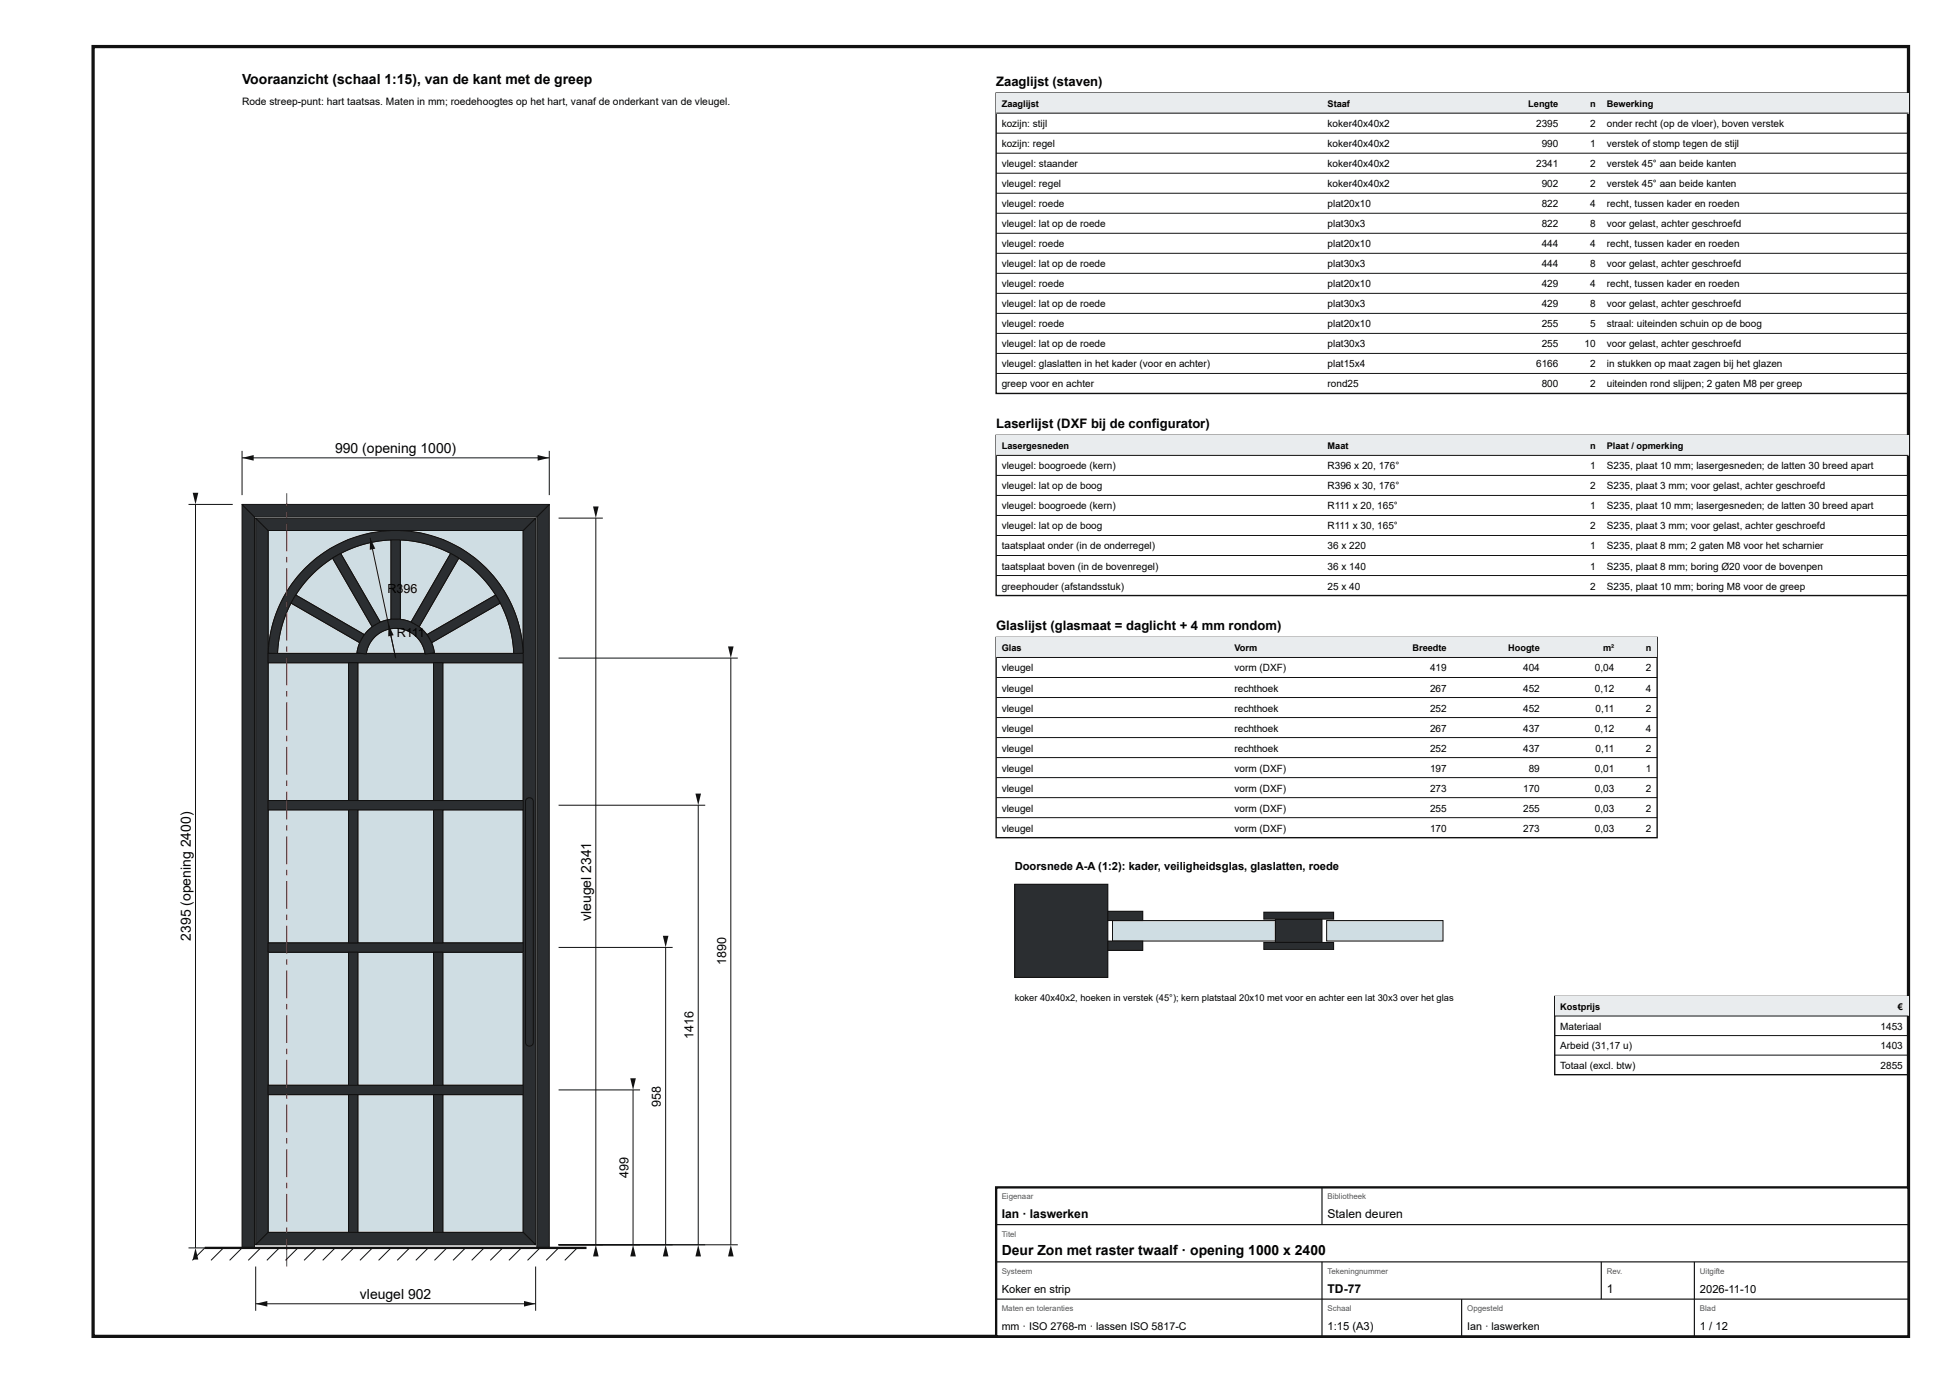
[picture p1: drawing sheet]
<svg xmlns="http://www.w3.org/2000/svg" width="420mm" height="297mm" viewBox="0 0 420 297" stroke-linecap="round" stroke-linejoin="round" font-family="sans-serif">
<defs><g id="words">
<g font-size="3">
<text x="52" y="18">Vooraanzicht (schaal 1:15), van de kant met de greep</text>
<text x="72" y="97.3">990 (opening 1000)</text>
<text x="127" y="197.8" transform="rotate(-90 127 197.8)">vleugel 2341</text>
<text x="41" y="202" transform="rotate(-90 41 202)">2395 (opening 2400)</text>
<text x="215.2" y="269.6">Deur Zon met raster twaalf · opening 1000 x 2400</text>
<text x="77.3" y="279">vleugel 902</text>
</g>
<g font-size="2.8">
<text x="214" y="18.5">Zaaglijst (staven)</text>
<text x="214" y="92">Laserlijst (DXF bij de configurator)</text>
<text x="214" y="135.4">Glaslijst (glasmaat = daglicht + 4 mm rondom)</text>
</g>
<g font-size="2.7">
<text x="83.3" y="127.4">R3</text>
<text x="86.7" y="127.4">96</text>
<text x="85.2" y="136.7">R111</text>
<text x="156" y="207.3" transform="rotate(-90 156 207.3)">1890</text>
<text x="149" y="223.1" transform="rotate(-90 149 223.1)">1416</text>
<text x="142" y="237.7" transform="rotate(-90 142 237.7)">958</text>
<text x="135" y="253" transform="rotate(-90 135 253)">499</text>
</g>
<g font-size="2.6">
<text x="215.2" y="261.6">Ian · laswerken</text>
<text x="285.2" y="261.6">Stalen deuren</text>
<text x="285.2" y="277.6">TD-77</text>
<text x="345.2" y="277.6">1</text>
</g>
<g font-size="2.4">
<text x="218" y="186.9">Doorsnede A-A (1:2): kader, veiligheidsglas, glaslatten, roede</text>
<text x="215.2" y="277.6">Koker en strip</text>
<text x="365.2" y="277.6">2026-11-10</text>
<text x="285.2" y="285.6">1:15 (A3)</text>
<text x="365.2" y="285.6">1 / 12</text>
</g>
<g font-size="2.3">
<text x="215.2" y="285.6">mm · ISO 2768-m · lassen ISO 5817-C</text>
<text x="315.2" y="285.6">Ian · laswerken</text>
</g>
<text font-size="2.2" x="52" y="22.5">Rode streep-punt: hart taatsas. Maten in mm; roedehoogtes op het hart, vanaf de onderkant van de vleugel.</text>
<g font-size="2.1">
<text x="215.2" y="27.3">kozijn: stijl</text>
<text x="285.2" y="27.3">koker40x40x2</text>
<text x="330" y="27.3">2395</text>
<text x="341.6" y="27.3">2</text>
<text x="345.2" y="27.3">onder recht (op de vloer), boven verstek</text>
<text x="215.2" y="31.6">kozijn: regel</text>
<text x="215.2" y="35.9">vleugel: staander</text>
<text x="285.2" y="31.6">koker40x40x2</text>
<text x="285.2" y="35.9">koker40x40x2</text>
<text x="330" y="35.9">2341</text>
<text x="331.2" y="31.6">990</text>
<text x="341.6" y="31.6">1</text>
<text x="341.6" y="35.9">2</text>
<text x="345.2" y="31.6">verstek of stomp tegen de stijl</text>
<text x="345.2" y="35.9">verstek 45° aan beide kanten</text>
<text x="215.2" y="40.2">vleugel: regel</text>
<text x="285.2" y="40.2">koker40x40x2</text>
<text x="331.2" y="40.2">902</text>
<text x="341.6" y="40.2">2</text>
<text x="345.2" y="40.2">verstek 45° aan beide kanten</text>
<text x="215.2" y="44.5">vleugel: roede</text>
<text x="285.2" y="44.5">plat20x10</text>
<text x="331.2" y="44.5">822</text>
<text x="341.6" y="44.5">4</text>
<text x="345.2" y="44.5">recht, tussen kader en roeden</text>
<text x="215.2" y="48.8">vleugel: lat op de roede</text>
<text x="215.2" y="53.1">vleugel: roede</text>
<text x="285.2" y="48.8">plat30x3</text>
<text x="285.2" y="53.1">plat20x10</text>
<text x="331.2" y="48.8">822</text>
<text x="331.2" y="53.1">444</text>
<text x="341.6" y="48.8">8</text>
<text x="341.6" y="53.1">4</text>
<text x="345.2" y="48.8">voor gelast, achter geschroefd</text>
<text x="345.2" y="53.1">recht, tussen kader en roeden</text>
<text x="215.2" y="57.4">vleugel: lat op de roede</text>
<text x="285.2" y="57.4">plat30x3</text>
<text x="331.2" y="57.4">444</text>
<text x="341.6" y="57.4">8</text>
<text x="345.2" y="57.4">voor gelast, achter geschroefd</text>
<text x="215.2" y="61.7">vleugel: roede</text>
<text x="285.2" y="61.7">plat20x10</text>
<text x="331.2" y="61.7">429</text>
<text x="341.6" y="61.7">4</text>
<text x="345.2" y="61.7">recht, tussen kader en roeden</text>
<text x="215.2" y="66">vleugel: lat op de roede</text>
<text x="215.2" y="70.3">vleugel: roede</text>
<text x="285.2" y="66">plat30x3</text>
<text x="285.2" y="70.3">plat20x10</text>
<text x="331.2" y="66">429</text>
<text x="331.2" y="70.3">255</text>
<text x="341.6" y="66">8</text>
<text x="341.6" y="70.3">5</text>
<text x="345.2" y="66">voor gelast, achter geschroefd</text>
<text x="345.2" y="70.3">straal: uiteinden schuin op de boog</text>
<text x="215.2" y="74.6">vleugel: lat op de roede</text>
<text x="285.2" y="74.6">plat30x3</text>
<text x="331.2" y="74.6">255</text>
<text x="340.4" y="74.6">10</text>
<text x="345.2" y="74.6">voor gelast, achter geschroefd</text>
<text x="215.2" y="78.9">vleugel: glaslatten in het kader (voor en achter)</text>
<text x="215.2" y="83.2">greep voor en achter</text>
<text x="285.2" y="78.9">plat15x4</text>
<text x="285.2" y="83.2">rond25</text>
<text x="330" y="78.9">6166</text>
<text x="331.2" y="83.2">800</text>
<text x="341.6" y="78.9">2</text>
<text x="341.6" y="83.2">2</text>
<text x="345.2" y="78.9">in stukken op maat zagen bij het glazen</text>
<text x="345.2" y="83.2">uiteinden rond slijpen; 2 gaten M8 per greep</text>
<text x="215.2" y="100.8">vleugel: boogroede (kern)</text>
<text x="285.2" y="100.8">R396 x 20, 176°</text>
<text x="341.6" y="100.8">1</text>
<text x="345.2" y="100.8">S235, plaat 10 mm; lasergesneden; de latten 30 breed apart</text>
<text x="215.2" y="105.1">vleugel: lat op de boog</text>
<text x="285.2" y="105.1">R396 x 30, 176°</text>
<text x="341.6" y="105.1">2</text>
<text x="345.2" y="105.1">S235, plaat 3 mm; voor gelast, achter geschroefd</text>
<text x="215.2" y="109.4">vleugel: boogroede (kern)</text>
<text x="215.2" y="113.7">vleugel: lat op de boog</text>
<text x="285.2" y="109.4">R111 x 20, 165°</text>
<text x="285.2" y="113.7">R111 x 30, 165°</text>
<text x="341.6" y="109.4">1</text>
<text x="341.6" y="113.7">2</text>
<text x="345.2" y="109.4">S235, plaat 10 mm; lasergesneden; de latten 30 breed apart</text>
<text x="345.2" y="113.7">S235, plaat 3 mm; voor gelast, achter geschroefd</text>
<text x="215.2" y="118">taatsplaat onder (in de onderregel)</text>
<text x="285.2" y="118">36 x 220</text>
<text x="341.6" y="118">1</text>
<text x="345.2" y="118">S235, plaat 8 mm; 2 gaten M8 voor het scharnier</text>
<text x="215.2" y="122.3">taatsplaat boven (in de bovenregel)</text>
<text x="285.2" y="122.3">36 x 140</text>
<text x="341.6" y="122.3">1</text>
<text x="345.2" y="122.3">S235, plaat 8 mm; boring Ø20 voor de bovenpen</text>
<text x="215.2" y="126.6">greephouder (afstandsstuk)</text>
<text x="285.2" y="126.6">25 x 40</text>
<text x="341.6" y="126.6">2</text>
<text x="345.2" y="126.6">S235, plaat 10 mm; boring M8 voor de greep</text>
<text x="215.2" y="144.2">vleugel</text>
<text x="215.2" y="148.5">vleugel</text>
<text x="265.2" y="144.2">vorm (DXF)</text>
<text x="265.2" y="148.5">rechthoek</text>
<text x="307.2" y="144.2">419</text>
<text x="307.2" y="148.5">267</text>
<text x="327.2" y="144.2">404</text>
<text x="327.2" y="148.5">452</text>
<text x="342.6" y="144.2">0,04</text>
<text x="342.6" y="148.5">0,12</text>
<text x="353.6" y="144.2">2</text>
<text x="353.6" y="148.5">4</text>
<text x="215.2" y="152.8">vleugel</text>
<text x="265.2" y="152.8">rechthoek</text>
<text x="307.2" y="152.8">252</text>
<text x="327.2" y="152.8">452</text>
<text x="342.8" y="152.8">0,11</text>
<text x="353.6" y="152.8">2</text>
<text x="215.2" y="157.1">vleugel</text>
<text x="215.2" y="161.4">vleugel</text>
<text x="265.2" y="157.1">rechthoek</text>
<text x="265.2" y="161.4">rechthoek</text>
<text x="307.2" y="157.1">267</text>
<text x="307.2" y="161.4">252</text>
<text x="327.2" y="157.1">437</text>
<text x="327.2" y="161.4">437</text>
<text x="342.6" y="157.1">0,12</text>
<text x="342.8" y="161.4">0,11</text>
<text x="353.6" y="157.1">4</text>
<text x="353.6" y="161.4">2</text>
<text x="215.2" y="165.7">vleugel</text>
<text x="265.2" y="165.7">vorm (DXF)</text>
<text x="307.2" y="165.7">197</text>
<text x="328.4" y="165.7">89</text>
<text x="342.6" y="165.7">0,01</text>
<text x="353.6" y="165.7">1</text>
<text x="215.2" y="170">vleugel</text>
<text x="265.2" y="170">vorm (DXF)</text>
<text x="307.2" y="170">273</text>
<text x="327.2" y="170">170</text>
<text x="342.6" y="170">0,03</text>
<text x="353.6" y="170">2</text>
<text x="215.2" y="174.3">vleugel</text>
<text x="215.2" y="178.6">vleugel</text>
<text x="265.2" y="174.3">vorm (DXF)</text>
<text x="265.2" y="178.6">vorm (DXF)</text>
<text x="307.2" y="174.3">255</text>
<text x="307.2" y="178.6">170</text>
<text x="327.2" y="174.3">255</text>
<text x="327.2" y="178.6">273</text>
<text x="342.6" y="174.3">0,03</text>
<text x="342.6" y="178.6">0,03</text>
<text x="353.6" y="174.3">2</text>
<text x="353.6" y="178.6">2</text>
<text x="335.2" y="221.1">Materiaal</text>
<text x="404" y="221.1">1453</text>
<text x="335.2" y="225.3">Arbeid (31,17 u)</text>
<text x="404" y="225.3">1403</text>
<text x="335.2" y="229.5">Totaal (excl. btw)</text>
<text x="404" y="229.5">2855</text>
</g>
<g font-size="2">
<text x="215.2" y="23">Zaaglijst</text>
<text x="285.2" y="23">Staaf</text>
<text x="328.3" y="23">Lengte</text>
<text x="341.6" y="23">n</text>
<text x="345.2" y="23">Bewerking</text>
<text x="215.2" y="96.5">Lasergesneden</text>
<text x="285.2" y="96.5">Maat</text>
<text x="341.6" y="96.5">n</text>
<text x="345.2" y="96.5">Plaat / opmerking</text>
<text x="215.2" y="139.9">Glas</text>
<text x="265.2" y="139.9">Vorm</text>
<text x="303.4" y="139.9">Breedte</text>
<text x="324" y="139.9">Hoogte</text>
<text x="344.4" y="139.9">m²</text>
<text x="353.6" y="139.9">n</text>
<text x="218" y="214.9">koker 40x40x2, hoeken in verstek (45°); kern platstaal 20x10 met voor en achter een lat 30x3 over het glas</text>
<text x="335.2" y="216.9">Kostprijs</text>
<text x="407.7" y="216.9">€</text>
</g>
<g font-size="1.7" fill="#555">
<text x="215.2" y="257.6">Eigenaar</text>
<text x="285.2" y="257.6">Bibliotheek</text>
<text x="215.2" y="265.6">Titel</text>
<text x="215.2" y="273.6">Systeem</text>
<text x="285.2" y="273.6">Tekeningnummer</text>
<text x="345.2" y="273.6">Rev.</text>
<text x="365.2" y="273.6">Uitgifte</text>
<text x="215.2" y="281.6">Maten en toleranties</text>
<text x="285.2" y="281.6">Schaal</text>
<text x="315.2" y="281.6">Opgesteld</text>
<text x="365.2" y="281.6">Blad</text>
</g>
</g></defs>
<path d="M20 10h390v277h-390z" fill="none" stroke="#111" stroke-width=".7" stroke-linecap="butt"/>
<path d="M57.6 113.9h27.4a27.4 27.4 0 0 0-26.2 19.3l-.8 3.6-.4 3.5z" fill="#cfdde3"/>
<path d="M57.6 113.9h27.4a27.4 27.4 0 0 0-26.2 19.3l-.8 3.6-.4 3.5z" fill="none" stroke="#111" stroke-width=".21"/>
<path d="M85 113.9h27.4v26.4l-.4-3.8a26.8 26.8 0 0 0-3.1-8.5 27.4 27.4 0 0 0-23.9-14.1z" fill="#cfdde3"/>
<path d="M85 113.9h27.4v26.4l-.4-3.8a26.8 26.8 0 0 0-3.1-8.5 27.4 27.4 0 0 0-23.9-14.1z" fill="none" stroke="#111" stroke-width=".21"/>
<path d="M57.6 235.1h17.3v29.6h-17.3z" fill="#cfdde3"/>
<path d="M57.6 235.1h17.3v29.6h-17.3z" fill="none" stroke="#111" stroke-width=".21"/>
<path d="M76.9 235.1h16.2v29.6h-16.2z" fill="#cfdde3"/>
<path d="M76.9 235.1h16.2v29.6h-16.2z" fill="none" stroke="#111" stroke-width=".21"/>
<path d="M95.1 235.1h17.3v29.6h-17.3z" fill="#cfdde3"/>
<path d="M95.1 235.1h17.3v29.6h-17.3z" fill="none" stroke="#111" stroke-width=".21"/>
<path d="M57.6 204.5h17.3v28.6h-17.3z" fill="#cfdde3"/>
<path d="M57.6 204.5h17.3v28.6h-17.3z" fill="none" stroke="#111" stroke-width=".21"/>
<path d="M76.9 204.5h16.2v28.6h-16.2z" fill="#cfdde3"/>
<path d="M76.9 204.5h16.2v28.6h-16.2z" fill="none" stroke="#111" stroke-width=".21"/>
<path d="M95.1 204.5h17.3v28.6h-17.3z" fill="#cfdde3"/>
<path d="M95.1 204.5h17.3v28.6h-17.3z" fill="none" stroke="#111" stroke-width=".21"/>
<path d="M57.6 173.9h17.3v28.6h-17.3z" fill="#cfdde3"/>
<path d="M57.6 173.9h17.3v28.6h-17.3z" fill="none" stroke="#111" stroke-width=".21"/>
<path d="M76.9 173.9h16.2v28.6h-16.2z" fill="#cfdde3"/>
<path d="M76.9 173.9h16.2v28.6h-16.2z" fill="none" stroke="#111" stroke-width=".21"/>
<path d="M95.1 173.9h17.3v28.6h-17.3z" fill="#cfdde3"/>
<path d="M95.1 173.9h17.3v28.6h-17.3z" fill="none" stroke="#111" stroke-width=".21"/>
<path d="M57.6 142.3h17.3v29.6h-17.3z" fill="#cfdde3"/>
<path d="M57.6 142.3h17.3v29.6h-17.3z" fill="none" stroke="#111" stroke-width=".21"/>
<path d="M76.9 142.3h16.2v29.6h-16.2z" fill="#cfdde3"/>
<path d="M76.9 142.3h16.2v29.6h-16.2z" fill="none" stroke="#111" stroke-width=".21"/>
<path d="M95.1 142.3h17.3v29.6h-17.3z" fill="#cfdde3"/>
<path d="M95.1 142.3h17.3v29.6h-17.3z" fill="none" stroke="#111" stroke-width=".21"/>
<path d="M80.4 136.9l1.3-1 1.5-.7 1.6-.3 2 .3 1.7 .8 1.4 1.2 .9 1.5 .5 1.6h-12.6l.6-1.9z" fill="#cfdde3"/>
<path d="M80.4 136.9l1.3-1 1.5-.7 1.6-.3 2 .3 1.7 .8 1.4 1.2 .9 1.5 .5 1.6h-12.6l.6-1.9z" fill="none" stroke="#111" stroke-width=".21"/>
<path d="M92.7 138l14.8-8.5a25.6 25.6 0 0 1 2.9 10.8h-17.1z" fill="#cfdde3"/>
<path d="M92.7 138l14.8-8.5a25.6 25.6 0 0 1 2.9 10.8h-17.1z" fill="none" stroke="#111" stroke-width=".21"/>
<path d="M98.6 119.9a25.2 25.2 0 0 1 7.9 7.9l-14.8 8.5-1.7-1.7z" fill="#cfdde3"/>
<path d="M98.6 119.9a25.2 25.2 0 0 1 7.9 7.9l-14.8 8.5-1.7-1.7z" fill="none" stroke="#111" stroke-width=".21"/>
<path d="M86 116a25.2 25.2 0 0 1 10.8 2.9l-8.5 14.7-2.3-.6z" fill="#cfdde3"/>
<path d="M86 116a25.2 25.2 0 0 1 10.8 2.9l-8.5 14.7-2.3-.6z" fill="none" stroke="#111" stroke-width=".21"/>
<path d="M73.2 118.9a25.2 25.2 0 0 1 10.8-2.9v17l-2.3 .6z" fill="#cfdde3"/>
<path d="M73.2 118.9a25.2 25.2 0 0 1 10.8-2.9v17l-2.3 .6z" fill="none" stroke="#111" stroke-width=".21"/>
<path d="M67 123.4l2-1.8 2.4-1.7 8.6 14.7-1.7 1.7-14.8-8.5 1.8-2.5z" fill="#cfdde3"/>
<path d="M67 123.4l2-1.8 2.4-1.7 8.6 14.7-1.7 1.7-14.8-8.5 1.8-2.5z" fill="none" stroke="#111" stroke-width=".21"/>
<path d="M62.5 129.5l14.8 8.5-.6 2.3h-17.1a25.6 25.6 0 0 1 2.9-10.8z" fill="#cfdde3"/>
<path d="M62.5 129.5l14.8 8.5-.6 2.3h-17.1a25.6 25.6 0 0 1 2.9-10.8z" fill="none" stroke="#111" stroke-width=".21"/>
<path d="M52 108.3l2.7 2.7v157h-2.7z" fill="#2b2e31"/>
<path d="M52 108.3l2.7 2.7v157h-2.7z" fill="none" stroke="#111" stroke-width=".21"/>
<path d="M115.3 111l2.7-2.7v159.7h-2.7z" fill="#2b2e31"/>
<path d="M115.3 111l2.7-2.7v159.7h-2.7z" fill="none" stroke="#111" stroke-width=".21"/>
<path d="M52 108.3h66l-2.7 2.7h-60.6z" fill="#2b2e31"/>
<path d="M52 108.3h66l-2.7 2.7h-60.6z" fill="none" stroke="#111" stroke-width=".21"/>
<path d="M54.9 111.3l2.7 2.6v150.8l-2.7 2.6z" fill="#2b2e31"/>
<path d="M54.9 111.3l2.7 2.6v150.8l-2.7 2.6z" fill="none" stroke="#111" stroke-width=".21"/>
<path d="M112.4 113.9l2.7-2.6v156l-2.7-2.6z" fill="#2b2e31"/>
<path d="M112.4 113.9l2.7-2.6v156l-2.7-2.6z" fill="none" stroke="#111" stroke-width=".21"/>
<path d="M54.9 267.3l2.7-2.6h54.8l2.7 2.6z" fill="#2b2e31"/>
<path d="M54.9 267.3l2.7-2.6h54.8l2.7 2.6z" fill="none" stroke="#111" stroke-width=".21"/>
<path d="M54.9 111.3h60.2l-2.7 2.6h-54.8z" fill="#2b2e31"/>
<path d="M54.9 111.3h60.2l-2.7 2.6h-54.8z" fill="none" stroke="#111" stroke-width=".21"/>
<path d="M65.3 122.3a27.4 27.4 0 0 1 29.5-6.6 27.4 27.4 0 0 1 17.6 24.6l-2 .1a25.4 25.4 0 0 0-25.4-24.5 25.4 25.4 0 0 0-25.4 24.5l-2-.1a27.4 27.4 0 0 1 7.7-18z" fill="#2b2e31"/>
<path d="M65.3 122.3a27.4 27.4 0 0 1 29.5-6.6 27.4 27.4 0 0 1 17.6 24.6l-2 .1a25.4 25.4 0 0 0-25.4-24.5 25.4 25.4 0 0 0-25.4 24.5l-2-.1a27.4 27.4 0 0 1 7.7-18z" fill="none" stroke="#111" stroke-width=".21"/>
<path d="M57.6 140.3h54.8v2h-54.8z" fill="#2b2e31"/>
<path d="M57.6 140.3h54.8v2h-54.8z" fill="none" stroke="#111" stroke-width=".21"/>
<path d="M57.6 233.1h54.8v2h-54.8z" fill="#2b2e31"/>
<path d="M57.6 233.1h54.8v2h-54.8z" fill="none" stroke="#111" stroke-width=".21"/>
<path d="M57.6 202.5h54.8v2h-54.8z" fill="#2b2e31"/>
<path d="M57.6 202.5h54.8v2h-54.8z" fill="none" stroke="#111" stroke-width=".21"/>
<path d="M57.6 171.9h54.8v2h-54.8z" fill="#2b2e31"/>
<path d="M57.6 171.9h54.8v2h-54.8z" fill="none" stroke="#111" stroke-width=".21"/>
<path d="M74.9 235.1h2v29.6h-2z" fill="#2b2e31"/>
<path d="M74.9 235.1h2v29.6h-2z" fill="none" stroke="#111" stroke-width=".21"/>
<path d="M93.1 235.1h2v29.6h-2z" fill="#2b2e31"/>
<path d="M93.1 235.1h2v29.6h-2z" fill="none" stroke="#111" stroke-width=".21"/>
<path d="M74.9 204.5h2v28.6h-2z" fill="#2b2e31"/>
<path d="M74.9 204.5h2v28.6h-2z" fill="none" stroke="#111" stroke-width=".21"/>
<path d="M93.1 204.5h2v28.6h-2z" fill="#2b2e31"/>
<path d="M93.1 204.5h2v28.6h-2z" fill="none" stroke="#111" stroke-width=".21"/>
<path d="M74.9 173.9h2v28.6h-2z" fill="#2b2e31"/>
<path d="M74.9 173.9h2v28.6h-2z" fill="none" stroke="#111" stroke-width=".21"/>
<path d="M93.1 173.9h2v28.6h-2z" fill="#2b2e31"/>
<path d="M93.1 173.9h2v28.6h-2z" fill="none" stroke="#111" stroke-width=".21"/>
<path d="M74.9 142.3h2v29.6h-2z" fill="#2b2e31"/>
<path d="M74.9 142.3h2v29.6h-2z" fill="none" stroke="#111" stroke-width=".21"/>
<path d="M93.1 142.3h2v29.6h-2z" fill="#2b2e31"/>
<path d="M93.1 142.3h2v29.6h-2z" fill="none" stroke="#111" stroke-width=".21"/>
<path d="M78.9 135.6a8.4 8.4 0 0 1 8.7-2.3 8.4 8.4 0 0 1 5.7 6.9l-2 .3a6.4 6.4 0 0 0-6.3-5.6 6.4 6.4 0 0 0-6.3 5.6l-2-.3a8.3 8.3 0 0 1 2.2-4.6z" fill="#2b2e31"/>
<path d="M78.9 135.6a8.4 8.4 0 0 1 8.7-2.3 8.4 8.4 0 0 1 5.7 6.9l-2 .3a6.4 6.4 0 0 0-6.3-5.6 6.4 6.4 0 0 0-6.3 5.6l-2-.3a8.3 8.3 0 0 1 2.2-4.6z" fill="none" stroke="#111" stroke-width=".21"/>
<path d="M91.8 136.3l14.7-8.5 1 1.7-14.7 8.5z" fill="#2b2e31"/>
<path d="M91.8 136.3l14.7-8.5 1 1.7-14.7 8.5z" fill="none" stroke="#111" stroke-width=".21"/>
<path d="M96.8 118.8l1.8 1-8.5 14.8-1.8-1z" fill="#2b2e31"/>
<path d="M96.8 118.8l1.8 1-8.5 14.8-1.8-1z" fill="none" stroke="#111" stroke-width=".21"/>
<path d="M84 115.9h2v17h-2z" fill="#2b2e31"/>
<path d="M84 115.9h2v17h-2z" fill="none" stroke="#111" stroke-width=".21"/>
<path d="M71.4 119.8l1.8-1 8.5 14.8-1.8 1z" fill="#2b2e31"/>
<path d="M71.4 119.8l1.8-1 8.5 14.8-1.8 1z" fill="none" stroke="#111" stroke-width=".21"/>
<path d="M63.5 127.8l14.7 8.5-1 1.7-14.7-8.5z" fill="#2b2e31"/>
<path d="M63.5 127.8l14.7 8.5-1 1.7-14.7-8.5z" fill="none" stroke="#111" stroke-width=".21"/>
<path d="M61.5 266h.2v6h-.2zM61.5 263.6h.2v1.2h-.2zM61.5 256.4h.2v6h-.2zM61.5 254h.2v1.2h-.2zM61.5 246.8h.2v6h-.2zM61.5 244.4h.2v1.2h-.2zM61.5 237.2h.2v6h-.2zM61.5 234.8h.2v1.2h-.2zM61.5 227.6h.2v6h-.2zM61.5 225.2h.2v1.2h-.2zM61.5 218h.2v6h-.2zM61.5 215.6h.2v1.2h-.2zM61.5 208.4h.2v6h-.2zM61.5 206h.2v1.2h-.2zM61.5 198.8h.2v6h-.2zM61.5 196.4h.2v1.2h-.2zM61.5 189.2h.2v6h-.2zM61.5 186.8h.2v1.2h-.2zM61.5 179.6h.2v6h-.2zM61.5 177.2h.2v1.2h-.2zM61.5 170h.2v6h-.2zM61.5 167.6h.2v1.2h-.2zM61.5 160.4h.2v6h-.2zM61.5 158h.2v1.2h-.2zM61.5 150.8h.2v6h-.2zM61.5 148.4h.2v1.2h-.2zM61.5 141.2h.2v6h-.2zM61.5 138.8h.2v1.2h-.2zM61.5 131.6h.2v6h-.2zM61.5 129.2h.2v1.2h-.2zM61.5 122h.2v6h-.2zM61.5 119.6h.2v1.2h-.2zM61.5 112.4h.2v6h-.2zM61.5 110h.2v1.2h-.2zM61.5 105.9h.2v2.9h-.2z" fill="#b00"/>
<path d="M113.1 171.6a.84 .84 0 0 1 .9-.2 .84 .84 0 0 1 .6 .7v51.8a.84 .84 0 0 1-.9 .8 .84 .84 0 0 1-.8-.8v-51.8z" fill="#2b2e31"/>
<g fill="none" stroke="#111" stroke-width=".21">
<path d="M52 96.8v9.5M52 98.3h66M118 96.8v9.5M113.1 171.6a.84 .84 0 0 1 .9-.2 .84 .84 0 0 1 .6 .7v51.8a.84 .84 0 0 1-.9 .8 .84 .84 0 0 1-.8-.8v-51.8zM44 268l-2.7 2.7M48 268l-2.7 2.7M52 268l-2.7 2.7M56 268l-2.7 2.7M60 268l-2.7 2.7M64 268l-2.7 2.7M68 268l-2.7 2.7M72 268l-2.7 2.7"/>
<path d="M76 268l-2.7 2.7M80 268l-2.7 2.7M84 268l-2.7 2.7M88 268l-2.7 2.7M92 268l-2.7 2.7M96 268l-2.7 2.7M100 268l-2.7 2.7M104 268l-2.7 2.7M108 268l-2.7 2.7M112 268l-2.7 2.7M116 268l-2.7 2.7M120 268l-2.7 2.7"/>
<path d="M124 268l-2.7 2.7"/>
</g>
<path d="M44 268h82" fill="none" stroke="#111" stroke-width=".5"/>
<g fill="#111">
<path d="M52 98.3l2.5-.6v1.2z"/>
<path d="M115.5 97.7l2.5 .6-2.5 .6z"/>
</g>
<path d="M40.5 108.3h9.5M42 108.3v159.7M40.5 268h9.5" fill="none" stroke="#111" stroke-width=".21"/>
<g fill="#111">
<path d="M42 268l.6 2.5h-1.2z"/>
<path d="M41.4 105.8h1.2l-.6 2.5z"/>
</g>
<path d="M54.9 272v9.5M54.9 280h60.2M115.1 272v9.5" fill="none" stroke="#111" stroke-width=".21"/>
<g fill="#111">
<path d="M54.9 280l2.5-.6v1.2z"/>
<path d="M112.6 279.4l2.5 .6-2.5 .6z"/>
</g>
<path d="M120 111.3h9.5M128 111.3v156M120 267.3h9.5" fill="none" stroke="#111" stroke-width=".21"/>
<g fill="#111">
<path d="M128 267.3l.6 2.5h-1.2z"/>
<path d="M127.4 108.8h1.2l-.6 2.5z"/>
</g>
<path d="M120 234.1h17.5M136 234.1v33.2M120 267.3h17.5" fill="none" stroke="#111" stroke-width=".21"/>
<g fill="#111">
<path d="M136 267.3l.6 2.5h-1.2z"/>
<path d="M135.4 231.6h1.2l-.6 2.5z"/>
</g>
<path d="M120 203.5h24.5M143 203.5v63.8M120 267.3h24.5" fill="none" stroke="#111" stroke-width=".21"/>
<g fill="#111">
<path d="M143 267.3l.6 2.5h-1.2z"/>
<path d="M142.4 201h1.2l-.6 2.5z"/>
</g>
<path d="M120 172.9h31.5M150 172.9v94.4M120 267.3h31.5" fill="none" stroke="#111" stroke-width=".21"/>
<g fill="#111">
<path d="M150 267.3l.6 2.5h-1.2z"/>
<path d="M149.4 170.4h1.2l-.6 2.5z"/>
</g>
<path d="M120 141.3h38.5M157 141.3v126M120 267.3h38.5" fill="none" stroke="#111" stroke-width=".21"/>
<g fill="#111">
<path d="M157 267.3l.6 2.5h-1.2z"/>
<path d="M156.4 138.8h1.2l-.6 2.5z"/>
</g>
<path d="M79.5 115.5l5.5 25.8" fill="none" stroke="#111" stroke-width=".21"/>
<path d="M79.5 115.5l1.1 2.3-1.2 .3z" fill="#111"/>
<path d="M83.5 134.1l1.5 7.2" fill="none" stroke="#111" stroke-width=".21"/>
<path d="M83.5 134.1l1.1 2.3-1.2 .3z" fill="#111"/>
<path d="M214 20h196v64.5h-196z" fill="none" stroke="#111" stroke-width=".3"/>
<path d="M214 20h196v4.3h-196z" fill="#e9ecee"/>
<g fill="none" stroke="#111" stroke-width=".21">
<path d="M214 24.3h196M214 28.6h196M214 32.9h196M214 37.2h196M214 41.5h196M214 45.8h196M214 50.1h196M214 54.4h196M214 58.7h196M214 63h196M214 67.3h196M214 71.6h196"/>
<path d="M214 75.9h196M214 80.2h196"/>
</g>
<path d="M214 93.5h196v34.4h-196z" fill="none" stroke="#111" stroke-width=".3"/>
<path d="M214 93.5h196v4.3h-196z" fill="#e9ecee"/>
<path d="M214 97.8h196M214 102.1h196M214 106.4h196M214 110.7h196M214 115h196M214 119.3h196M214 123.6h196" fill="none" stroke="#111" stroke-width=".21"/>
<path d="M214 136.9h142v43h-142z" fill="none" stroke="#111" stroke-width=".3"/>
<path d="M214 136.9h142v4.3h-142z" fill="#e9ecee"/>
<path d="M214 141.2h142M214 145.5h142M214 149.8h142M214 154.1h142M214 158.4h142M214 162.7h142M214 167h142M214 171.3h142M214 175.6h142" fill="none" stroke="#111" stroke-width=".21"/>
<path d="M218 189.9h20v20h-20z" fill="#2b2e31"/>
<path d="M218 189.9h20v20h-20z" fill="none" stroke="#111" stroke-width=".21"/>
<path d="M239 197.7h35v4.4h-35z" fill="#cfdde3"/>
<path d="M239 197.7h35v4.4h-35z" fill="none" stroke="#111" stroke-width=".21"/>
<path d="M238 195.7h7.5v2h-7.5z" fill="#2b2e31"/>
<path d="M238 195.7h7.5v2h-7.5z" fill="none" stroke="#111" stroke-width=".21"/>
<path d="M238 202.1h7.5v2h-7.5z" fill="#2b2e31"/>
<path d="M238 202.1h7.5v2h-7.5z" fill="none" stroke="#111" stroke-width=".21"/>
<path d="M274 197.4h10v5h-10z" fill="#2b2e31"/>
<path d="M274 197.4h10v5h-10z" fill="none" stroke="#111" stroke-width=".21"/>
<path d="M271.5 195.9h15v1.5h-15z" fill="#2b2e31"/>
<path d="M271.5 195.9h15v1.5h-15z" fill="none" stroke="#111" stroke-width=".21"/>
<path d="M271.5 202.4h15v1.5h-15z" fill="#2b2e31"/>
<path d="M271.5 202.4h15v1.5h-15z" fill="none" stroke="#111" stroke-width=".21"/>
<path d="M285 197.7h25v4.4h-25z" fill="#cfdde3"/>
<path d="M285 197.7h25v4.4h-25z" fill="none" stroke="#111" stroke-width=".21"/>
<path d="M334 214h76v16.8h-76z" fill="none" stroke="#111" stroke-width=".3"/>
<path d="M334 214h76v4.2h-76z" fill="#e9ecee"/>
<path d="M334 218.2h76M334 222.4h76M334 226.6h76" fill="none" stroke="#111" stroke-width=".21"/>
<path d="M214 255h196v32h-196z" fill="#fff"/>
<path d="M214 255h196v32h-196z" fill="none" stroke="#111" stroke-width=".5"/>
<path d="M284 255v8M214 263h196M214 271h196M214 279h196M284 271v16M314 279v8M344 271v8M364 271v16" fill="none" stroke="#111" stroke-width=".25"/>
<use href="#words"/>
</svg>
